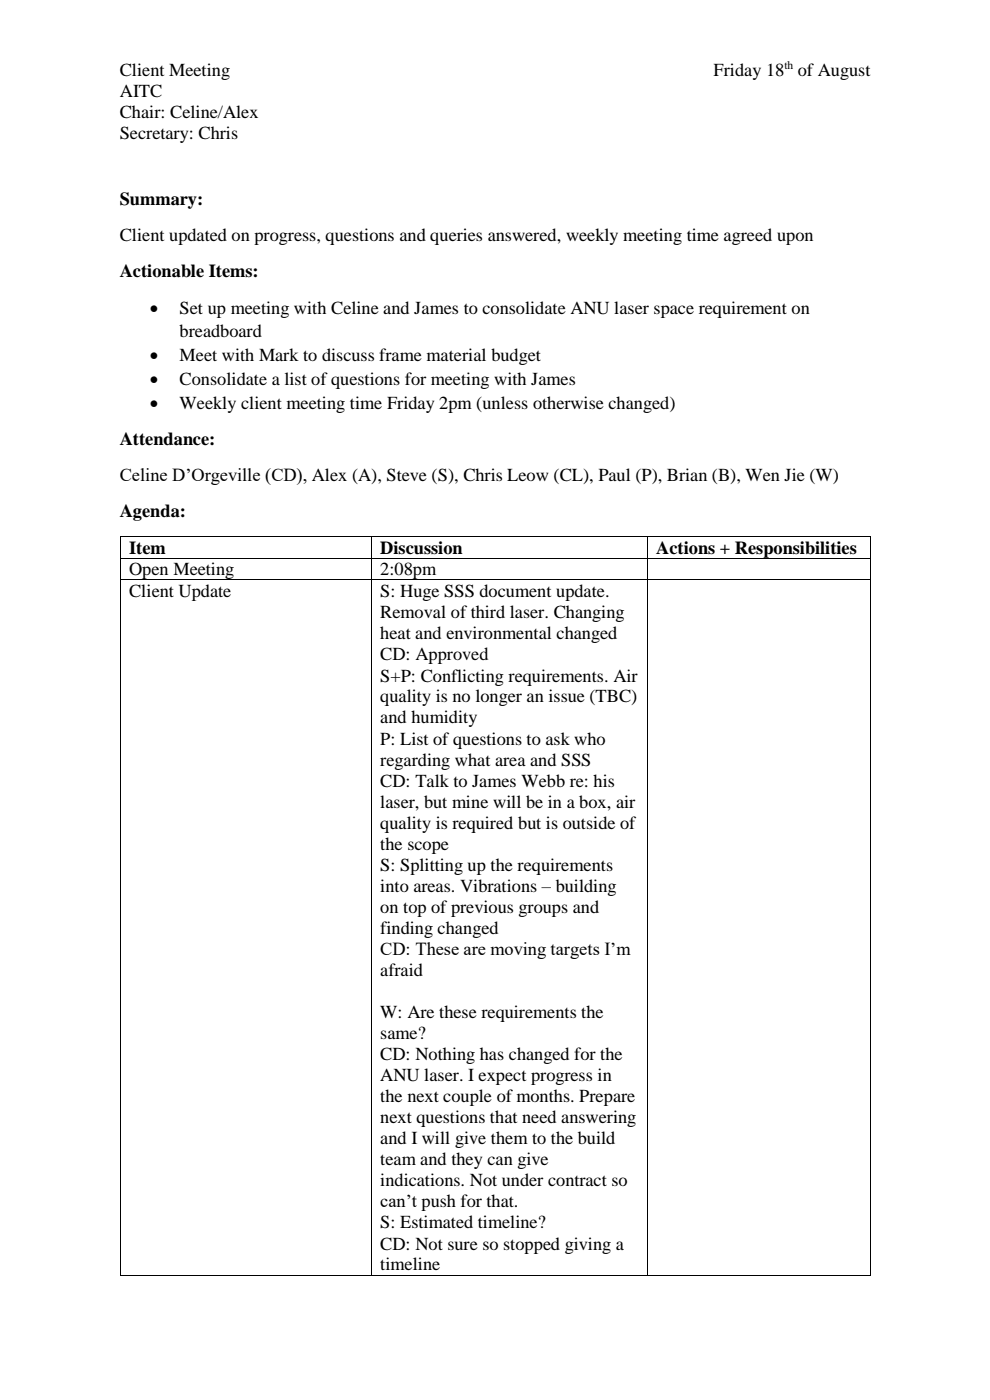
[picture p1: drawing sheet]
<svg xmlns="http://www.w3.org/2000/svg" width="210mm" height="297mm" viewBox="0 0 210 297" stroke-linecap="round" stroke-linejoin="round" font-family="sans-serif">
<defs><g id="words">
<g font-size="3.9">
<text x="25.4" y="16.1">Client Meeting</text>
<text x="151.4" y="16.1">Friday 18</text>
<text x="169.2" y="16.1">of August</text>
<text x="25.4" y="20.5">AITC</text>
<text x="25.4" y="25">Chair: Celine/Alex</text>
<text x="25.4" y="29.5">Secretary: Chris</text>
<text x="25.4" y="43.4">Summary:</text>
<text x="25.4" y="51.1">Client updated on progress, questions and queries answered, weekly meeting time agreed upon</text>
<text x="25.4" y="58.7">Actionable Items:</text>
<text x="31.8" y="66.6">•</text>
<text x="38.1" y="66.6">Set up meeting with Celine and James to consolidate ANU laser space requirement on</text>
<text x="38.1" y="71.5">breadboard</text>
<text x="31.8" y="76.5">•</text>
<text x="38.1" y="76.5">Meet with Mark to discuss frame material budget</text>
<text x="31.8" y="81.6">•</text>
<text x="38.1" y="81.6">Consolidate a list of questions for meeting with James</text>
<text x="31.8" y="86.7">•</text>
<text x="38.1" y="86.7">Weekly client meeting time Friday 2pm (unless otherwise changed)</text>
<text x="25.4" y="94.4">Attendance:</text>
<text x="25.4" y="102">Celine D’Orgeville (CD), Alex (A), Steve (S), Chris Leow (CL), Paul (P), Brian (B), Wen Jie (W)</text>
<text x="25.4" y="109.7">Agenda:</text>
<text x="27.4" y="117.5">Item</text>
<text x="80.7" y="117.5">Discussion</text>
<text x="139.2" y="117.5">Actions + Responsibilities</text>
<text x="27.4" y="122.1">Open Meeting</text>
<text x="80.7" y="122.1">2:08pm</text>
<text x="27.4" y="126.7">Client Update</text>
<text x="80.7" y="126.7">S: Huge SSS document update.</text>
<text x="80.7" y="131.2">Removal of third laser. Changing</text>
<text x="80.7" y="135.7">heat and environmental changed</text>
<text x="80.7" y="140.1">CD: Approved</text>
<text x="80.7" y="144.6">S+P: Conflicting requirements. Air</text>
<text x="80.7" y="149">quality is no longer an issue (TBC)</text>
<text x="80.7" y="153.5">and humidity</text>
<text x="80.7" y="158">P: List of questions to ask who</text>
<text x="80.7" y="162.4">regarding what area and SSS</text>
<text x="80.7" y="166.9">CD: Talk to James Webb re: his</text>
<text x="80.7" y="171.3">laser, but mine will be in a box, air</text>
<text x="80.7" y="175.8">quality is required but is outside of</text>
<text x="80.7" y="180.3">the scope</text>
<text x="80.7" y="184.7">S: Splitting up the requirements</text>
<text x="80.7" y="189.2">into areas. Vibrations – building</text>
<text x="80.7" y="193.7">on top of previous groups and</text>
<text x="80.7" y="198.1">finding changed</text>
<text x="80.7" y="202.6">CD: These are moving targets I’m</text>
<text x="80.7" y="207">afraid</text>
<text x="80.7" y="216">W: Are these requirements the</text>
<text x="80.7" y="220.5">same?</text>
<text x="80.7" y="224.9">CD: Nothing has changed for the</text>
<text x="80.7" y="229.4">ANU laser. I expect progress in</text>
<text x="80.7" y="233.8">the next couple of months. Prepare</text>
<text x="80.7" y="238.3">next questions that need answering</text>
<text x="80.7" y="242.8">and I will give them to the build</text>
<text x="80.7" y="247.2">team and they can give</text>
<text x="80.7" y="251.7">indications. Not under contract so</text>
<text x="80.7" y="256.2">can’t push for that.</text>
<text x="80.7" y="260.6">S: Estimated timeline?</text>
<text x="80.7" y="265.1">CD: Not sure so stopped giving a</text>
<text x="80.7" y="269.5">timeline</text>
</g>
<text font-size="2.5" x="166.4" y="14.7">th</text>
</g></defs>
<g fill="#000">
<path d="M25.4 113.7h.2v.2h-.2z" fill-rule="evenodd"/>
<path d="M25.4 113.7h.2v.2h-.2z" fill-rule="evenodd"/>
<path d="M25.4 118.3h.2v.2h-.2z" fill-rule="evenodd"/>
<path d="M78.7 113.7h.1v.2h-.1z" fill-rule="evenodd"/>
<path d="M78.7 118.3h.1v.2h-.1z" fill-rule="evenodd"/>
<path d="M137.2 113.7h.2v.2h-.2z" fill-rule="evenodd"/>
<path d="M137.2 118.3h.2v.2h-.2z" fill-rule="evenodd"/>
<path d="M184.5 113.7h.2v.2h-.2z" fill-rule="evenodd"/>
<path d="M184.5 113.7h.2v.2h-.2z" fill-rule="evenodd"/>
<path d="M184.5 118.3h.2v.2h-.2z" fill-rule="evenodd"/>
<path d="M25.4 123h.2v.1h-.2z" fill-rule="evenodd"/>
<path d="M78.7 123h.1v.1h-.1z" fill-rule="evenodd"/>
<path d="M137.2 123h.2v.1h-.2z" fill-rule="evenodd"/>
<path d="M184.5 123h.2v.1h-.2z" fill-rule="evenodd"/>
<path d="M25.4 270.4h.2v.2h-.2z" fill-rule="evenodd"/>
<path d="M25.4 270.4h.2v.2h-.2z" fill-rule="evenodd"/>
<path d="M78.7 270.4h.1v.2h-.1z" fill-rule="evenodd"/>
<path d="M137.2 270.4h.2v.2h-.2z" fill-rule="evenodd"/>
<path d="M184.5 270.4h.2v.2h-.2z" fill-rule="evenodd"/>
<path d="M184.5 270.4h.2v.2h-.2z" fill-rule="evenodd"/>
</g>
<g fill="none" stroke="#000" stroke-width=".21">
<path d="M25.5 113.9v4.4M25.5 118.5v4.5M25.6 113.8h53.1M25.6 118.4h53.1M78.8 113.9v4.4M78.8 118.5v4.5M78.8 113.8h58.4M78.8 118.4h58.4M137.3 113.9v4.4M137.3 118.5v4.5M137.4 113.8h47.1M137.4 118.4h47.1"/>
<path d="M184.6 113.9v4.4M184.6 118.5v4.5M25.5 123.1v147.3M25.6 123h53.1M78.8 123.1v147.3M78.8 123h58.4M137.3 123.1v147.3M137.4 123h47.1M184.6 123.1v147.3M25.6 270.5h53.1M78.8 270.5h58.4M137.4 270.5h47.1"/>
</g>
<use href="#words"/>
</svg>
